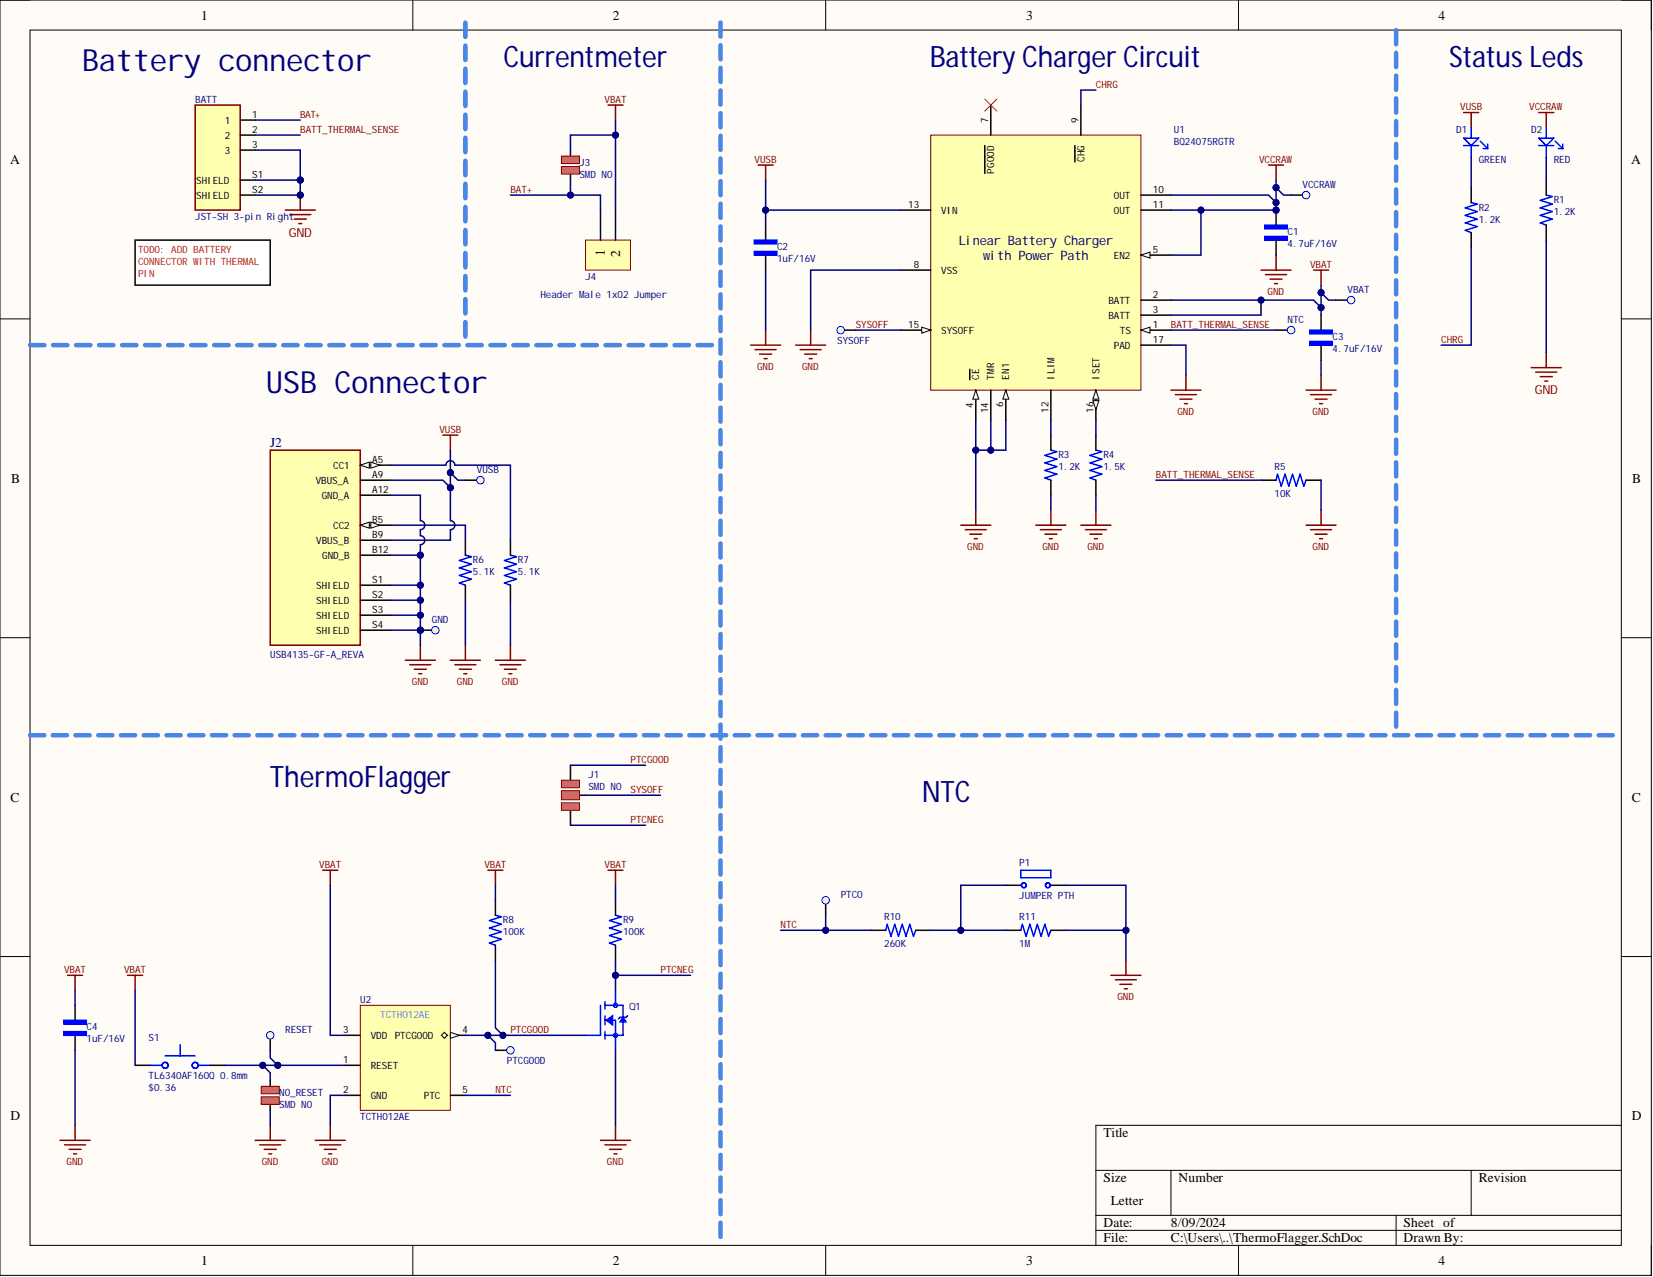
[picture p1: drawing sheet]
<svg xmlns="http://www.w3.org/2000/svg" width="279mm" height="216mm" viewBox="0 0 279 216" stroke-linecap="round" stroke-linejoin="round" font-family="sans-serif">
<defs><g id="words">
<g font-size="5.2" fill="#000080">
<text x="13.9" y="11.9">Battery connector</text>
<text x="45" y="66.5">USB Connector</text>
</g>
<g font-size="5" fill="#000080">
<text x="85.1" y="11.3">Currentmeter</text>
<text x="157.2" y="11.3">Battery Charger Circuit</text>
<text x="244.9" y="11.3">Status Leds</text>
<text x="45.6" y="133.1">ThermoFlagger</text>
<text x="155.8" y="135.6">NTC</text>
</g>
<g font-size="2.3">
<text x="34" y="3.3">1</text>
<text x="103.6" y="3.3">2</text>
<text x="173.5" y="3.3">3</text>
<text x="243.2" y="3.3">4</text>
<text x="1.7" y="27.7">A</text>
<text x="275.7" y="27.7">A</text>
<text x="102.3" y="43.2" transform="rotate(-90 102.3 43.2)">1</text>
<text x="104.8" y="43.4" transform="rotate(-90 104.8 43.4)">2</text>
<text x="1.9" y="81.6">B</text>
<text x="275.9" y="81.6">B</text>
<text x="1.8" y="135.6">C</text>
<text x="275.8" y="135.6">C</text>
<text x="1.8" y="189.4">D</text>
<text x="275.8" y="189.4">D</text>
<text x="186.5" y="192.3">Title</text>
<text x="186.5" y="199.9">Size</text>
<text x="187.8" y="203.7">Letter</text>
<text x="199.2" y="199.9">Number</text>
<text x="249.9" y="199.9">Revision</text>
<text x="186.5" y="207.5">Date:</text>
<text x="197.9" y="207.5">8/09/2024</text>
<text x="237.3" y="207.5">Sheet of</text>
<text x="34" y="213.9">1</text>
<text x="103.6" y="213.9">2</text>
<text x="173.5" y="213.9">3</text>
<text x="186.5" y="210">File:</text>
<text x="197.9" y="210">C:\Users\..\ThermoFlagger.SchDoc</text>
<text x="237.3" y="210">Drawn By:</text>
<text x="243.2" y="213.9">4</text>
</g>
<text font-size="2.3" fill="#000080" x="45.7" y="75.6">J2</text>
<g font-size="2.2" fill="#000080">
<text x="162.1" y="41.4">Linear Battery Charger</text>
<text x="166.2" y="43.9">with Power Path</text>
</g>
<g font-size="2.1" fill="#800000">
<text x="48.8" y="40">GND</text>
<text x="259.4" y="66.6">GND</text>
</g>
<g font-size="1.7" fill="#000080">
<text x="33" y="17.3">BATT</text>
<text x="198.4" y="22.4">U1</text>
<text x="246.1" y="22.4">D1</text>
<text x="258.8" y="22.4">D2</text>
<text x="97.9" y="28">J3</text>
<text x="198.4" y="24.4">BQ24075RGTR</text>
<text x="249.9" y="27.5">GREEN</text>
<text x="262.6" y="27.5">RED</text>
<text x="97.9" y="30">SMD NO</text>
<text x="220.2" y="31.8">VCCRAW</text>
<text x="249.9" y="35.6">R2</text>
<text x="262.6" y="34.3">R1</text>
<text x="33" y="37.1">JST-SH 3-pin Right</text>
<text x="217.6" y="39.7">C1</text>
<text x="217.6" y="41.7">4.7uF/16V</text>
<text x="249.9" y="37.6">1.2K</text>
<text x="262.6" y="36.4">1.2K</text>
<text x="99" y="47.3">J4</text>
<text x="131.4" y="42.2">C2</text>
<text x="131.4" y="44.2">1uF/16V</text>
<text x="91.3" y="50.3">Header Male 1x02 Jumper</text>
<text x="227.8" y="49.6">VBAT</text>
<text x="141.5" y="58.2">SYSOFF</text>
<text x="217.6" y="54.6">NTC</text>
<text x="225.2" y="57.4">C3</text>
<text x="225.2" y="59.5">4.7uF/16V</text>
<text x="178.9" y="77.5">R3</text>
<text x="186.5" y="77.5">R4</text>
<text x="80.6" y="80">VUSB</text>
<text x="178.9" y="79.5">1.2K</text>
<text x="186.5" y="79.5">1.5K</text>
<text x="215.4" y="79.5">R5</text>
<text x="215.4" y="84.1">10K</text>
<text x="79.9" y="95.2">R6</text>
<text x="87.5" y="95.2">R7</text>
<text x="79.9" y="97.2">5.1K</text>
<text x="87.5" y="97.2">5.1K</text>
<text x="73" y="105.4">GND</text>
<text x="45.7" y="111.2">USB4135-GF-A_REVA</text>
<text x="99.5" y="131.5">J1</text>
<text x="99.5" y="133.5">SMD NO</text>
<text x="172.3" y="146.5">P1</text>
<text x="142.1" y="151.8">PTCO</text>
<text x="149.5" y="155.6">R10</text>
<text x="172.3" y="155.6">R11</text>
<text x="172.3" y="152">JUMPER PTH</text>
<text x="85" y="156.1">R8</text>
<text x="85" y="158.1">100K</text>
<text x="105.3" y="156.1">R9</text>
<text x="105.3" y="158.1">100K</text>
<text x="149.5" y="160.2">260K</text>
<text x="172.3" y="160.2">1M</text>
<text x="60.9" y="169.5">U2</text>
<text x="106.3" y="170.8">Q1</text>
<text x="14.6" y="174.1">C4</text>
<text x="14.6" y="176.1">1uF/16V</text>
<text x="25.1" y="176">S1</text>
<text x="48.2" y="174.6">RESET</text>
<text x="85.7" y="179.9">PTCGOOD</text>
<text x="25.1" y="184.5">$0.36</text>
<text x="25.1" y="182.5">TL6340AF160Q 0.8mm</text>
<text x="47.2" y="185.3">NO_RESET</text>
<text x="47.2" y="187.3">SMD NO</text>
<text x="60.9" y="189.3">TCTH012AE</text>
</g>
<g font-size="1.7" fill="#800000">
<text x="102.2" y="17.3">VBAT</text>
<text x="185.2" y="14.8">CHRG</text>
<text x="50.7" y="19.9">BAT+</text>
<text x="50.7" y="22.4">BATT_THERMAL_SENSE</text>
<text x="246.8" y="18.6">VUSB</text>
<text x="258.5" y="18.6">VCCRAW</text>
<text x="127.5" y="27.5">VUSB</text>
<text x="212.8" y="27.5">VCCRAW</text>
<text x="86.3" y="32.6">BAT+</text>
<text x="221.4" y="45.2">VBAT</text>
<text x="214.2" y="49.8">GND</text>
<text x="144.6" y="55.4">SYSOFF</text>
<text x="197.9" y="55.4">BATT_THERMAL_SENSE</text>
<text x="243.6" y="57.9">CHRG</text>
<text x="128" y="62.5">GND</text>
<text x="135.6" y="62.5">GND</text>
<text x="199" y="70.1">GND</text>
<text x="221.9" y="70.1">GND</text>
<text x="74.3" y="73.1">VUSB</text>
<text x="195.4" y="80.8">BATT_THERMAL_SENSE</text>
<text x="163.5" y="92.9">GND</text>
<text x="176.2" y="92.9">GND</text>
<text x="183.8" y="92.9">GND</text>
<text x="221.9" y="92.9">GND</text>
<text x="69.6" y="115.8">GND</text>
<text x="77.2" y="115.8">GND</text>
<text x="84.8" y="115.8">GND</text>
<text x="106.6" y="129">PTCGOOD</text>
<text x="106.6" y="134">SYSOFF</text>
<text x="106.6" y="139.1">PTCNEG</text>
<text x="54" y="146.7">VBAT</text>
<text x="81.9" y="146.7">VBAT</text>
<text x="102.2" y="146.7">VBAT</text>
<text x="131.9" y="156.9">NTC</text>
<text x="10.8" y="164.5">VBAT</text>
<text x="21" y="164.5">VBAT</text>
<text x="111.6" y="164.5">PTCNEG</text>
<text x="188.9" y="169">GND</text>
<text x="86.3" y="174.6">PTCGOOD</text>
<text x="83.7" y="184.8">NTC</text>
<text x="11.2" y="196.9">GND</text>
<text x="44.2" y="196.9">GND</text>
<text x="54.4" y="196.9">GND</text>
<text x="102.6" y="196.9">GND</text>
</g>
<g font-size="1.7">
<text x="38" y="20.9">1</text>
<text x="38" y="23.4">2</text>
<text x="42.6" y="19.9">1</text>
<text x="42.6" y="22.4">2</text>
<text x="167" y="20.8" transform="rotate(-90 167 20.8)">7</text>
<text x="182.3" y="20.8" transform="rotate(-90 182.3 20.8)">9</text>
<text x="38" y="26">3</text>
<text x="42.6" y="25">3</text>
<text x="168.1" y="29.3" transform="rotate(-90 168.1 29.3)">PGOOD</text>
<text x="183.3" y="27.4" transform="rotate(-90 183.3 27.4)">CHG</text>
<text x="33.2" y="31">SHIELD</text>
<text x="33.2" y="33.6">SHIELD</text>
<text x="42.6" y="30">S1</text>
<text x="42.6" y="32.6">S2</text>
<text x="153.5" y="35.1">13</text>
<text x="188.3" y="33.6">OUT</text>
<text x="194.9" y="32.6">10</text>
<text x="194.9" y="35.1">11</text>
<text x="159.1" y="36.1">VIN</text>
<text x="188.3" y="36.1">OUT</text>
<text x="154.4" y="45.2">8</text>
<text x="159.1" y="46.3">VSS</text>
<text x="188.3" y="43.7">EN2</text>
<text x="194.9" y="42.7">5</text>
<text x="187.3" y="51.3">BATT</text>
<text x="187.3" y="53.9">BATT</text>
<text x="194.9" y="50.3">2</text>
<text x="194.9" y="52.9">3</text>
<text x="153.5" y="55.4">15</text>
<text x="159.1" y="56.4">SYSOFF</text>
<text x="188.3" y="58.9">PAD</text>
<text x="189.3" y="56.4">TS</text>
<text x="194.9" y="55.4">1</text>
<text x="194.9" y="57.9">17</text>
<text x="165.5" y="64.2" transform="rotate(-90 165.5 64.2)">CE</text>
<text x="168.1" y="64.2" transform="rotate(-90 168.1 64.2)">TMR</text>
<text x="170.6" y="64.2" transform="rotate(-90 170.6 64.2)">EN1</text>
<text x="178.2" y="64.2" transform="rotate(-90 178.2 64.2)">ILIM</text>
<text x="185.8" y="64.2" transform="rotate(-90 185.8 64.2)">ISET</text>
<text x="164.5" y="68.9" transform="rotate(-90 164.5 68.9)">4</text>
<text x="167" y="69.9" transform="rotate(-90 167 69.9)">14</text>
<text x="169.6" y="68.8" transform="rotate(-90 169.6 68.8)">6</text>
<text x="177.2" y="69.8" transform="rotate(-90 177.2 69.8)">12</text>
<text x="184.8" y="69.9" transform="rotate(-90 184.8 69.9)">16</text>
<text x="53.4" y="81.8">VBUS_A</text>
<text x="56.3" y="79.2">CC1</text>
<text x="62.9" y="78.2">A5</text>
<text x="62.9" y="80.8">A9</text>
<text x="62.9" y="83.3">A12</text>
<text x="54.4" y="84.3">GND_A</text>
<text x="56.3" y="89.4">CC2</text>
<text x="62.9" y="88.4">B5</text>
<text x="53.5" y="91.9">VBUS_B</text>
<text x="54.5" y="94.5">GND_B</text>
<text x="62.9" y="90.9">B9</text>
<text x="62.9" y="93.4">B12</text>
<text x="53.5" y="99.5">SHIELD</text>
<text x="62.9" y="98.5">S1</text>
<text x="62.9" y="101.1">S2</text>
<text x="53.5" y="102.1">SHIELD</text>
<text x="53.5" y="104.6">SHIELD</text>
<text x="53.5" y="107.1">SHIELD</text>
<text x="62.9" y="103.6">S3</text>
<text x="62.9" y="106.1">S4</text>
<text x="58" y="174.6">3</text>
<text x="58" y="179.7">1</text>
<text x="62.7" y="175.6">VDD PTCGOOD</text>
<text x="78.2" y="174.6">4</text>
<text x="58" y="184.8">2</text>
<text x="62.7" y="185.8">GND</text>
<text x="62.7" y="180.7">RESET</text>
<text x="71.6" y="185.8">PTC</text>
<text x="78.2" y="184.8">5</text>
</g>
<g font-size="1.7" fill="#f00">
<text x="23.3" y="42.7">TODO: ADD BATTERY</text>
<text x="23.3" y="44.7">CONNECTOR WITH THERMAL</text>
<text x="23.3" y="46.8">PIN</text>
</g>
<text font-size="1.7" fill="#4a86e8" x="64.3" y="172.1">TCTH012AE</text>
</g></defs>
<path d="M0 0h279.1v215.6h-279.1z" fill-rule="evenodd" fill="#fffcf8"/>
<path d="M0 0h279.1v215.6h-279.1z" fill="none" stroke="#000" stroke-width=".17"/>
<path d="M5.1 5.1h268.9v205.5h-268.9z" fill-rule="evenodd" fill="#fffcf8"/>
<g fill="none" stroke="#000" stroke-width=".17">
<path d="M0 0h5.1M5.1 5.1h268.9v205.5h-268.9zM69.8 0v5.1M139.6 0v5.1M209.3 0v5.1M274 0h5.1v5.1M0 53.9h5.1M274 53.9h5.1M0 107.8h5.1M274 107.8h5.1M0 161.7h5.1M274 161.7h5.1"/>
<path d="M185.2 197.9h88.8M197.9 197.9v7.6M248.7 197.9v7.6M274 190.3h-88.8v20.3M69.8 210.6v5M139.6 210.6v5M185.2 205.5h88.8M185.2 208h88.8M209.3 210.6v5M236 205.5v5.1M279.1 210.6v5"/>
</g>
<path d="M128.1 27.9h2.6M129.4 27.9v2.5M126.9 58.4h5M127.6 59.1h3.6M128.4 59.9h2M129.4 55.8v2.6M129.2 60.6h.5" fill="none" stroke="#800000" stroke-width=".25"/>
<path d="M157.3 22.8h35.5v43.2h-35.5z" fill-rule="evenodd" fill="#ffffb0"/>
<path d="M157.3 22.8h35.5v43.2h-35.5z" fill="none" stroke="#800000" stroke-width=".17"/>
<path d="M192.8 55.8h5.1" fill="none" stroke="#000" stroke-width=".25"/>
<path d="M192.8 55.8l1.6-.5v1z" fill="#f8fcff"/>
<path d="M192.8 55.8l1.6-.5v1z" fill="none" stroke="#000" stroke-width=".17"/>
<path d="M192.8 50.7h5.1M192.8 53.3h5.1M164.9 66v5" fill="none" stroke="#000" stroke-width=".25"/>
<path d="M164.9 66l.5 1.5h-1z" fill="#f8fcff"/>
<path d="M164.9 66l.5 1.5h-1z" fill="none" stroke="#000" stroke-width=".17"/>
<path d="M192.8 43.1h5.1M163.9 62.4v1.8" fill="none" stroke="#000" stroke-width=".25"/>
<path d="M192.8 43.1l1.6-.5v1z" fill="#f8fcff"/>
<path d="M192.8 43.1l1.6-.5v1z" fill="none" stroke="#000" stroke-width=".17"/>
<path d="M170 66v5" fill="none" stroke="#000" stroke-width=".25"/>
<path d="M170 66l.5 1.5h-1z" fill="#f8fcff"/>
<path d="M170 66l.5 1.5h-1z" fill="none" stroke="#000" stroke-width=".17"/>
<path d="M167.5 17.8v5M182.7 17.8v5M152.2 35.5h5.1M166.5 24.6v4.7M181.7 24.6v2.8M192.8 33h5.1M192.8 35.5h5.1M152.2 45.7h5.1M152.2 55.8h5.1M167.5 66v5M177.6 66v5" fill="none" stroke="#000" stroke-width=".25"/>
<path d="M155.8 55.3l1.5 .5-1.5 .5z" fill="#f8fcff"/>
<path d="M155.8 55.3l1.5 .5-1.5 .5z" fill="none" stroke="#000" stroke-width=".17"/>
<path d="M185.2 66v5" fill="none" stroke="#000" stroke-width=".25"/>
<path d="M185.2 66l.5 1.5h-1z" fill="#f8fcff"/>
<path d="M185.2 66l.5 1.5h-1z" fill="none" stroke="#000" stroke-width=".17"/>
<path d="M184.7 67.7h1l-.5 1.6z" fill="#f8fcff"/>
<path d="M184.7 67.7h1l-.5 1.6z" fill="none" stroke="#000" stroke-width=".17"/>
<path d="M218.2 33h2.6M192.8 58.4h5.1M177.6 73.6v2.5M185.2 73.6v2.5M177.6 81.2v2.5M185.2 81.2v2.5" fill="none" stroke="#000" stroke-width=".25"/>
<g fill="none" stroke="#800000" stroke-width=".25">
<path d="M214.4 27.9h2.6M215.7 27.9v2.5M134.5 58.4h5.1M135.2 59.1h3.6M136 59.9h2M137 55.8v2.6M213.1 45.7h5.1M213.9 46.4h3.6M214.7 47.2h2M215.4 48h.5M215.7 43.1v2.6M222 45.7h2.6"/>
<path d="M223.3 45.7v2.5M136.8 60.6h.5M197.9 66h5.1M198.7 66.7h3.5M199.4 67.5h2.1M200.2 68.2h.5M200.5 63.4v2.6M220.8 66h5M221.5 66.7h3.6M222.3 67.5h2M223 68.2h.5M223.3 63.4v2.6"/>
<path d="M162.4 88.8h5.1M163.2 89.6h3.5M163.9 90.3h2M164.7 91.1h.5M164.9 86.3v2.5M175.1 88.8h5.1M175.8 89.6h3.6M176.6 90.3h2M177.4 91.1h.5M177.6 86.3v2.5M182.7 88.8h5.1M183.5 89.6h3.5"/>
<path d="M184.2 90.3h2M185 91.1h.5M185.2 86.3v2.5"/>
</g>
<path d="M166.5 16.7l2 2.1M168.5 16.7l-2 2.1" fill="none" stroke="#f00" stroke-width=".17"/>
<path d="M177.6 76.1l1 .3-2 .6 2 .6-2 .7 2 .6-2 .6 2 .7-2 .6 1 .4M185.2 76.1l1 .3-2 .6 2 .6-2 .7 2 .6-2 .6 2 .7-2 .6 1 .4" fill="none" stroke="#00f" stroke-width=".25"/>
<circle cx="220.8" cy="33" r=".64" fill="#fff2cc"/>
<circle cx="220.8" cy="33" r=".64" fill="none" stroke="#00f" stroke-width=".17"/>
<path d="M225.8 50.7h2.6" fill="none" stroke="#000" stroke-width=".25"/>
<circle cx="228.4" cy="50.7" r=".64" fill="#fff2cc"/>
<circle cx="228.4" cy="50.7" r=".64" fill="none" stroke="#00f" stroke-width=".17"/>
<path d="M215.7 55.8h2.5" fill="none" stroke="#000" stroke-width=".25"/>
<circle cx="218.2" cy="55.8" r=".64" fill="#fff2cc"/>
<circle cx="218.2" cy="55.8" r=".64" fill="none" stroke="#00f" stroke-width=".17"/>
<path d="M127.5 40.6h3.8v.6h-3.8z" fill-rule="evenodd" fill="#00f"/>
<path d="M127.5 40.6h3.8v.6h-3.8z" fill="none" stroke="#00f" stroke-width=".25"/>
<path d="M127.5 42.5h3.8v.6h-3.8z" fill-rule="evenodd" fill="#00f"/>
<path d="M127.5 42.5h3.8v.6h-3.8z" fill="none" stroke="#00f" stroke-width=".25"/>
<path d="M129.4 38.1v2.5M129.4 43.1v2.6" fill="none" stroke="#000" stroke-width=".25"/>
<circle cx="215.7" cy="35.5" r=".51" fill="#000080"/>
<circle cx="215.7" cy="35.5" r=".51" fill="none" stroke="#000080" stroke-width=".17"/>
<path d="M213.8 38.1h3.8v.6h-3.8z" fill-rule="evenodd" fill="#00f"/>
<path d="M213.8 38.1h3.8v.6h-3.8z" fill="none" stroke="#00f" stroke-width=".25"/>
<path d="M213.8 40h3.8v.6h-3.8z" fill-rule="evenodd" fill="#00f"/>
<path d="M213.8 40h3.8v.6h-3.8z" fill="none" stroke="#00f" stroke-width=".25"/>
<path d="M215.7 35.5v2.6" fill="none" stroke="#000" stroke-width=".25"/>
<circle cx="215.7" cy="35.5" r=".51" fill="#000080"/>
<circle cx="215.7" cy="35.5" r=".51" fill="none" stroke="#000080" stroke-width=".17"/>
<path d="M215.7 40.6v2.5" fill="none" stroke="#000" stroke-width=".25"/>
<path d="M221.4 55.8h3.8v.6h-3.8z" fill-rule="evenodd" fill="#00f"/>
<path d="M221.4 55.8h3.8v.6h-3.8z" fill="none" stroke="#00f" stroke-width=".25"/>
<path d="M221.4 57.7h3.8v.7h-3.8z" fill-rule="evenodd" fill="#00f"/>
<path d="M221.4 57.7h3.8v.7h-3.8zM215.7 81.2l.2-1 .7 2 .6-2 .6 2 .7-2 .6 2 .6-2 .7 2 .4-1" fill="none" stroke="#00f" stroke-width=".25"/>
<path d="M223.3 53.3v2.5M223.3 58.4v2.5M213.1 81.2h2.6M220.8 81.2h2.5" fill="none" stroke="#000" stroke-width=".25"/>
<path d="M220.8 88.8h5M221.5 89.6h3.6M222.3 90.3h2M223 91.1h.5M223.3 86.3v2.5" fill="none" stroke="#800000" stroke-width=".25"/>
<path d="M22.8 40.6h22.9v7.6h-22.9z" fill-rule="evenodd" fill="#fff"/>
<path d="M22.8 40.6h22.9v7.6h-22.9z" fill="none" stroke="#000" stroke-width=".25"/>
<path d="M48.2 35.5h5.1M49 36.3h3.5M49.7 37h2.1M50.5 37.8h.5M50.7 33v2.5" fill="none" stroke="#800000" stroke-width=".25"/>
<circle cx="50.7" cy="33" r=".51" fill="#000080"/>
<circle cx="50.7" cy="33" r=".51" fill="none" stroke="#000080" stroke-width=".17"/>
<path d="M33 17.8h7.6v17.7h-7.6z" fill-rule="evenodd" fill="#ffffb0"/>
<path d="M33 17.8h7.6v17.7h-7.6z" fill="none" stroke="#800000" stroke-width=".25"/>
<path d="M40.6 20.3h2.5M40.6 22.8h2.5M40.6 25.4h2.5M40.6 30.4h2.5M40.6 33h2.5" fill="none" stroke="#000" stroke-width=".25"/>
<path d="M45.7 76.1h15.2v33h-15.2z" fill-rule="evenodd" fill="#ffffb0"/>
<path d="M45.7 76.1h15.2v33h-15.2z" fill="none" stroke="#800000" stroke-width=".25"/>
<path d="M60.9 78.6h5.1" fill="none" stroke="#000" stroke-width=".25"/>
<path d="M60.9 78.6l1.5-.5v1.1z" fill="#f8fcff"/>
<path d="M60.9 78.6l1.5-.5v1.1z" fill="none" stroke="#000" stroke-width=".17"/>
<path d="M62.7 78.1l1.5 .5-1.5 .6z" fill="#f8fcff"/>
<path d="M62.7 78.1l1.5 .5-1.5 .6z" fill="none" stroke="#000" stroke-width=".17"/>
<path d="M60.9 81.2h5.1M60.9 83.7h5.1M60.9 88.8h5.1" fill="none" stroke="#000" stroke-width=".25"/>
<path d="M60.9 88.8l1.5-.5v1z" fill="#f8fcff"/>
<path d="M60.9 88.8l1.5-.5v1z" fill="none" stroke="#000" stroke-width=".17"/>
<path d="M62.7 88.3l1.5 .5-1.5 .5z" fill="#f8fcff"/>
<path d="M62.7 88.3l1.5 .5-1.5 .5z" fill="none" stroke="#000" stroke-width=".17"/>
<path d="M60.9 91.3h5.1M60.9 93.9h5.1M60.9 98.9h5.1M78.7 91.3v2.6M78.7 98.9v2.6M78.7 81.2h2.5M86.3 91.3v2.6M86.3 98.9v2.6M60.9 101.5h5.1M60.9 104h5.1M60.9 106.5h5.1" fill="none" stroke="#000" stroke-width=".25"/>
<path d="M78.7 93.9l1 .2-2.1 .7 2.1 .6-2.1 .6 2.1 .7-2.1 .6 2.1 .6-2.1 .7 1.1 .3M86.3 93.9l1 .2-2 .7 2 .6-2 .6 2 .7-2 .6 2 .6-2 .7 1 .3" fill="none" stroke="#00f" stroke-width=".25"/>
<g fill="none" stroke="#800000" stroke-width=".25">
<path d="M74.9 73.6h2.5M76.1 73.6v2.5M68.5 111.6h5.1M69.3 112.4h3.5M70 113.1h2.1M70.8 113.9h.5M71 109.1v2.5M76.1 111.6h5.1M76.9 112.4h3.5M77.6 113.1h2.1M78.4 113.9h.5M78.7 109.1v2.5"/>
<path d="M83.7 111.6h5.1M84.5 112.4h3.5M85.3 113.1h2M86 113.9h.5M86.3 109.1v2.5"/>
</g>
<circle cx="81.2" cy="81.2" r=".64" fill="#fff2cc"/>
<circle cx="81.2" cy="81.2" r=".64" fill="none" stroke="#00f" stroke-width=".17"/>
<circle cx="71" cy="106.5" r=".51" fill="#000080"/>
<circle cx="71" cy="106.5" r=".51" fill="none" stroke="#000080" stroke-width=".17"/>
<path d="M71 106.5h2.6" fill="none" stroke="#000" stroke-width=".25"/>
<circle cx="71" cy="106.5" r=".51" fill="#000080"/>
<circle cx="71" cy="106.5" r=".51" fill="none" stroke="#000080" stroke-width=".17"/>
<circle cx="73.6" cy="106.5" r=".64" fill="#fff2cc"/>
<circle cx="73.6" cy="106.5" r=".64" fill="none" stroke="#00f" stroke-width=".17"/>
<g fill="none" stroke="#00f" stroke-width=".25">
<path d="M247.4 23.3h2.5l-1.2 1.3zM247.4 24.6h2.5M248.7 34.3l1 .2-2 .6 2 .7-2 .6 2 .6-2 .7 2 .6-2 .6 1 .4M248.7 21.6v1.7M248.7 24.6v2M250.2 23.9l1.3 1.2M250.7 25.1h.8M251.5 24.4v.7M260.1 23.3h2.5l-1.2 1.3zM260.1 24.6h2.5M261.4 21.6v1.7M261.4 24.6v2"/>
<path d="M261.4 33l1 .2-2.1 .7 2.1 .6-2.1 .6 2.1 .7-2.1 .6 2.1 .6-2.1 .7 1.1 .4M262.9 23.9l1.2 1.2M263.4 25.1h.7M264.1 24.4v.7"/>
</g>
<path d="M248.7 31.7v2.6M248.7 39.3v2.6M261.4 30.4v2.6M261.4 38.1v2.5" fill="none" stroke="#000" stroke-width=".25"/>
<path d="M247.4 19h2.5M248.7 19v2.6M260.1 19h2.5M261.4 19v2.6M261.4 59.6v2.6M258.8 62.2h5.1M259.6 62.9h3.5M260.3 63.7h2.1M261.1 64.4h.5" fill="none" stroke="#800000" stroke-width=".25"/>
<path d="M60.9 170h15.2v17.7h-15.2z" fill-rule="evenodd" fill="#ffffb0"/>
<path d="M60.9 170h15.2v17.7h-15.2z" fill="none" stroke="#980000" stroke-width=".17"/>
<path d="M58.4 175h2.5M76.1 175h2.6" fill="none" stroke="#000" stroke-width=".25"/>
<path d="M76.1 174.5l1.5 .5-1.5 .5z" fill="#f8fcff"/>
<path d="M74.6 175l.5-.5 .5 .5-.5 .5zM76.1 174.5l1.5 .5-1.5 .5z" fill="none" stroke="#000" stroke-width=".17"/>
<path d="M22.8 180.1h2.6M35.5 180.1h2.6M58.4 185.2h2.5M58.4 180.1h2.5M76.1 185.2h2.6" fill="none" stroke="#000" stroke-width=".25"/>
<path d="M54.6 147.1h2.5M55.8 147.1v2.6M21.6 164.9h2.5M22.8 164.9v2.5M53.3 192.8h5.1M54 193.6h3.6M54.8 194.3h2M55.6 195.1h.5M55.8 190.3v2.5" fill="none" stroke="#800000" stroke-width=".25"/>
<g fill="none" stroke="#00f" stroke-width=".25">
<path d="M27.9 178.5h5.1M30.4 176.6v1.9M25.4 180.1h2M33.5 180.1h2"/>
<circle cx="27.9" cy="180.1" r=".51"/>
<circle cx="33" cy="180.1" r=".51"/>
</g>
<path d="M10.8 172.5h3.8v.6h-3.8z" fill-rule="evenodd" fill="#00f"/>
<path d="M10.8 172.5h3.8v.6h-3.8z" fill="none" stroke="#00f" stroke-width=".25"/>
<path d="M10.8 174.4h3.8v.6h-3.8z" fill-rule="evenodd" fill="#00f"/>
<path d="M10.8 174.4h3.8v.6h-3.8zM101.5 170v5h-2.5M102.3 169.3v1.3M102.3 171.7v1.6M102.3 174.4v1.3M102.3 172.5h1.7v5.1M102.3 170h3v5h-3M104 167.4v2.6M106.1 171.7l-.3 .3h-1l-.3 .2" fill="none" stroke="#00f" stroke-width=".25"/>
<path d="M12.7 170v2.5M12.7 175v2.6" fill="none" stroke="#000" stroke-width=".25"/>
<path d="M11.4 164.9h2.6M12.7 164.9v2.5M10.1 192.8h5.1M10.9 193.6h3.6M11.7 194.3h2M12.4 195.1h.5M12.7 190.3v2.5" fill="none" stroke="#800000" stroke-width=".25"/>
<path d="M105.3 172l.5 .8h-1z" fill="#00f"/>
<path d="M105.3 172l.5 .8h-1z" fill="none" stroke="#00f" stroke-width=".25"/>
<path d="M102.5 172.5l1-.8v1.6z" fill="#00f"/>
<path d="M104 154.7l1.1 .3-2.1 .6 2.1 .7-2.1 .6 2.1 .6-2.1 .7 2.1 .6-2.1 .6 1 .4M102.5 172.5l1-.8v1.6z" fill="none" stroke="#00f" stroke-width=".25"/>
<g fill="none" stroke="#00f" stroke-width=".17">
<circle cx="104" cy="170" r=".36"/>
<circle cx="104" cy="175" r=".35"/>
</g>
<path d="M142.1 55.8h2.5M104 152.2v2.5M104 159.8v2.6" fill="none" stroke="#000" stroke-width=".25"/>
<path d="M102.8 147.1h2.5M104 147.1v2.6M101.5 192.8h5.1M102.3 193.6h3.5M103 194.3h2.1M103.8 195.1h.5M104 190.3v2.5" fill="none" stroke="#800000" stroke-width=".25"/>
<circle cx="142.1" cy="55.8" r=".64" fill="#fff2cc"/>
<circle cx="142.1" cy="55.8" r=".64" fill="none" stroke="#00f" stroke-width=".17"/>
<path d="M83.7 177.6h2.6" fill="none" stroke="#000" stroke-width=".25"/>
<circle cx="86.3" cy="177.6" r=".64" fill="#fff2cc"/>
<circle cx="86.3" cy="177.6" r=".64" fill="none" stroke="#00f" stroke-width=".17"/>
<g fill="none" stroke="#00f" stroke-width=".25">
<path d="M149.7 157.3l.3-1 .6 2 .6-2 .7 2 .6-2 .6 2 .7-2 .6 2 .4-1M172.5 157.3l.3-1 .6 2 .7-2 .6 2 .6-2 .7 2 .6-2 .6 2 .4-1M172.5 147.1h5.1v1.3h-5.1z"/>
<circle cx="173.1" cy="149.7" r=".41"/>
<circle cx="177.1" cy="149.7" r=".41"/>
</g>
<path d="M147.2 157.3h2.5M154.8 157.3h2.5M170 157.3h2.5M170 149.7h2.5M177.6 157.3h2.6M177.6 149.7h2.6M45.7 182.6v1.3M45.7 186.5v1.2" fill="none" stroke="#000" stroke-width=".25"/>
<path d="M187.8 164.9h5M188.5 165.7h3.6M189.3 166.4h2M190.1 167.2h.5M190.3 162.4v2.5" fill="none" stroke="#800000" stroke-width=".25"/>
<path d="M44.2 185.4h3v1.3h-3z" fill-rule="evenodd" fill="#e06666"/>
<path d="M44.2 185.4h3v1.3h-3z" fill="none" stroke="#800000" stroke-width=".17"/>
<path d="M44.2 183.7h3v1.2h-3z" fill-rule="evenodd" fill="#e06666"/>
<path d="M44.2 183.7h3v1.2h-3z" fill="none" stroke="#800000" stroke-width=".17"/>
<path d="M43.1 192.8h5.1M43.9 193.6h3.6M44.7 194.3h2M45.4 195.1h.5M45.7 190.3v2.5" fill="none" stroke="#800000" stroke-width=".25"/>
<path d="M139.6 152.2v2.5" fill="none" stroke="#000" stroke-width=".25"/>
<circle cx="139.6" cy="152.2" r=".64" fill="#fff2cc"/>
<circle cx="139.6" cy="152.2" r=".64" fill="none" stroke="#00f" stroke-width=".17"/>
<path d="M45.7 175v2.6" fill="none" stroke="#000" stroke-width=".25"/>
<circle cx="45.7" cy="175" r=".64" fill="#fff2cc"/>
<circle cx="45.7" cy="175" r=".64" fill="none" stroke="#00f" stroke-width=".17"/>
<path d="M83.7 154.7l1.1 .3-2.1 .6 2.1 .7-2.1 .6 2.1 .6-2.1 .7 2.1 .6-2.1 .6 1 .4" fill="none" stroke="#00f" stroke-width=".25"/>
<path d="M83.7 152.2v2.5M83.7 159.8v2.6" fill="none" stroke="#000" stroke-width=".25"/>
<path d="M82.5 147.1h2.5M83.7 147.1v2.6" fill="none" stroke="#800000" stroke-width=".25"/>
<path d="M99 40.6h7.6v5.1h-7.6z" fill-rule="evenodd" fill="#ffffb0"/>
<path d="M99 40.6h7.6v5.1h-7.6z" fill="none" stroke="#800000" stroke-width=".17"/>
<path d="M96.4 25.4v1.2M96.4 29.2v1.2M101.5 35.5v5.1M104 35.5v5.1" fill="none" stroke="#000" stroke-width=".25"/>
<path d="M102.8 17.8h2.5M104 17.8v2.5" fill="none" stroke="#800000" stroke-width=".25"/>
<path d="M94.9 26.4h3v1.3h-3z" fill-rule="evenodd" fill="#e06666"/>
<path d="M94.9 26.4h3v1.3h-3z" fill="none" stroke="#800000" stroke-width=".17"/>
<path d="M94.9 28.2h3v1.2h-3z" fill-rule="evenodd" fill="#e06666"/>
<path d="M94.9 28.2h3v1.2h-3z" fill="none" stroke="#800000" stroke-width=".17"/>
<g fill="none" stroke="#4a86e8" stroke-width=".76">
<path d="M78.7 3.8v2.4M78.7 7.7v2.4M78.7 11.6v2.4M78.7 15.5v2.4M78.7 19.4v2.4M121.8 3.8v2.4M121.8 7.6v2.4M121.8 11.5v2.4M121.8 15.3v2.4M121.8 19.1v2.4M236 5.1v2.4M236 8.9v2.4"/>
<path d="M236 12.8v2.4M236 16.6v2.4M78.7 23.3v2.4M78.7 27.2v2.4M78.7 31.1v2.4M78.7 35v2.4M78.7 38.9v2.4M121.8 23v2.3M121.8 26.8v2.4M121.8 30.6v2.4M121.8 34.4v2.4M121.8 38.3v2.4"/>
<path d="M236 20.5v2.4M236 24.3v2.4M236 28.2v2.4M236 32v2.4M236 35.8v2.5M236 39.7v2.4M5.1 58.4h2.4M9 58.4h2.4M12.9 58.4h2.4M16.7 58.4h2.5M20.6 58.4h2.5M24.5 58.4h2.5"/>
<path d="M28.4 58.4h2.5M32.3 58.4h2.4M36.2 58.4h2.4M40.1 58.4h2.4M44 58.4h2.4M47.9 58.4h2.4M51.8 58.4h2.4M55.7 58.4h2.4M59.5 58.4h2.5M63.4 58.4h2.5M67.3 58.4h2.5M71.2 58.4h2.4"/>
<path d="M75.1 58.4h2.4M78.7 42.8v2.4M78.7 46.7v2.4M78.7 50.6v2.4M78.7 54.5v2.4M79 58.4h2.4M82.9 58.4h2.4M86.8 58.4h2.4M90.7 58.4h2.4M94.6 58.4h2.4M98.5 58.4h2.4M102.3 58.4h2.5"/>
<path d="M106.2 58.4h2.5M110.1 58.4h2.5M114 58.4h2.4M117.9 58.4h2.4M121.8 42.1v2.4M121.8 45.9v2.4M121.8 49.8v2.4M121.8 53.6v2.4M121.8 57.4v2.4M236 43.5v2.5M236 47.4v2.4M236 51.2v2.4"/>
<path d="M236 55.1v2.4M236 58.9v2.4M121.8 61.2v2.4M121.8 65.1v2.4M121.8 68.9v2.4M121.8 72.7v2.4M121.8 76.6v2.4M236 62.8v2.4M236 66.6v2.4M236 70.5v2.4M236 74.3v2.4M236 78.2v2.4"/>
<path d="M121.8 80.4v2.4M121.8 84.2v2.4M121.8 88v2.4M121.8 91.9v2.4M121.8 95.7v2.4M121.8 99.5v2.4M236 82v2.4M236 85.9v2.4M236 89.7v2.4M236 93.5v2.4M236 97.4v2.4M121.8 103.4v2.3"/>
<path d="M121.8 107.2v2.4M121.8 111v2.4M121.8 114.8v2.4M121.8 118.7v2.4M236 101.2v2.4M236 105.1v2.4M236 108.9v2.4M236 112.8v2.4M236 116.6v2.4M5.1 124.3h2.4M8.9 124.3h2.4M12.8 124.3h2.4"/>
<path d="M16.6 124.3h2.4M20.4 124.3h2.4M24.3 124.3h2.4M28.1 124.3h2.4M32 124.3h2.4M35.8 124.3h2.4M39.7 124.3h2.4M43.5 124.3h2.4M47.3 124.3h2.4M51.2 124.3h2.4M55 124.3h2.4M58.9 124.3h2.4"/>
<path d="M62.7 124.3h2.4M66.6 124.3h2.4M70.4 124.3h2.4M74.2 124.3h2.4M78.1 124.3h2.4M81.9 124.3h2.4M85.8 124.3h2.4M89.6 124.3h2.4M93.5 124.3h2.4M97.3 124.3h2.4M101.1 124.3h2.4M105 124.3h2.4"/>
<path d="M108.8 124.3h2.4M112.7 124.3h2.4M116.5 124.3h2.4M120.3 124.3h2.4M121.8 122.5v2.4M121.8 126.3v2.4M121.8 130.2v2.3M121.8 134v2.4M121.8 137.8v2.4M124.2 124.3h2.4M128 124.3h2.4M131.9 124.3h2.4"/>
<path d="M135.7 124.3h2.4M139.6 124.3h2.4M143.4 124.3h2.4M147.2 124.3h2.4M151.1 124.3h2.4M154.9 124.3h2.4M158.8 124.3h2.4M162.6 124.3h2.4M166.5 124.3h2.4M170.3 124.3h2.4M174.1 124.3h2.4M178 124.3h2.4"/>
<path d="M181.8 124.3h2.4M185.7 124.3h2.4M189.5 124.3h2.4M193.4 124.3h2.4M197.2 124.3h2.4M201 124.3h2.4M204.9 124.3h2.4M208.7 124.3h2.4M212.6 124.3h2.4M216.4 124.3h2.4M220.2 124.3h2.5M224.1 124.3h2.4"/>
<path d="M227.9 124.3h2.4M231.8 124.3h2.4M235.6 124.3h2.4M236 120.5v2.4M239.5 124.3h2.4M243.3 124.3h2.4M247.1 124.3h2.5M251 124.3h2.4M254.8 124.3h2.4M258.7 124.3h2.4M262.5 124.3h2.4M266.4 124.3h2.4"/>
<path d="M270.2 124.3h2.4M121.8 141.6v2.4M121.8 145.5v2.4M121.8 149.3v2.4M121.8 153.1v2.4M121.8 157v2.3M121.8 160.8v2.4M121.8 164.6v2.4M121.8 168.4v2.4M121.8 172.3v2.4M121.8 176.1v2.4M121.8 179.9v2.4"/>
<path d="M121.8 183.8v2.3M121.8 187.6v2.4M121.8 191.4v2.4M121.8 195.2v2.4M121.8 199.1v2.4M121.8 202.9v2.4M121.8 206.7v2.4"/>
</g>
<path d="M96.4 137v2.5M97.7 134.5h1.3" fill="none" stroke="#000" stroke-width=".25"/>
<path d="M94.9 135.7h3v1.3h-3z" fill-rule="evenodd" fill="#e06666"/>
<path d="M94.9 135.7h3v1.3h-3z" fill="none" stroke="#800000" stroke-width=".17"/>
<path d="M94.9 133.7h3v1.5h-3z" fill-rule="evenodd" fill="#e06666"/>
<path d="M94.9 133.7h3v1.5h-3z" fill="none" stroke="#800000" stroke-width=".17"/>
<path d="M96.4 129.4v2.5" fill="none" stroke="#000" stroke-width=".25"/>
<path d="M94.9 131.9h3v1.3h-3z" fill-rule="evenodd" fill="#e06666"/>
<path d="M94.9 131.9h3v1.3h-3z" fill="none" stroke="#800000" stroke-width=".17"/>
<path d="M129.4 45.7v10.1M167.5 71v5.1" fill="none" stroke="#000080" stroke-width=".25"/>
<circle cx="167.5" cy="76.1" r=".51" fill="#000080"/>
<circle cx="167.5" cy="76.1" r=".51" fill="none" stroke="#000080" stroke-width=".17"/>
<path d="M164.9 71v5.1" fill="none" stroke="#000080" stroke-width=".25"/>
<circle cx="164.9" cy="76.1" r=".51" fill="#000080"/>
<circle cx="164.9" cy="76.1" r=".51" fill="none" stroke="#000080" stroke-width=".17"/>
<path d="M185.2 15.2h-2.5v2.6M197.9 33h16.5l1.3 1.3M197.9 58.4h2.6v5" fill="none" stroke="#000080" stroke-width=".25"/>
<circle cx="215.7" cy="34.3" r=".51" fill="#000080"/>
<circle cx="215.7" cy="34.3" r=".51" fill="none" stroke="#000080" stroke-width=".17"/>
<path d="M223.3 48.2v3.8l-1.3-1.3h-8.9v2.6h-15.2" fill="none" stroke="#000080" stroke-width=".25"/>
<circle cx="213.1" cy="50.7" r=".51" fill="#000080"/>
<circle cx="213.1" cy="50.7" r=".51" fill="none" stroke="#000080" stroke-width=".17"/>
<circle cx="223.3" cy="52" r=".51" fill="#000080"/>
<circle cx="223.3" cy="52" r=".51" fill="none" stroke="#000080" stroke-width=".17"/>
<circle cx="223.3" cy="49.5" r=".51" fill="#000080"/>
<circle cx="223.3" cy="49.5" r=".51" fill="none" stroke="#000080" stroke-width=".17"/>
<path d="M197.9 50.7h15.2" fill="none" stroke="#000080" stroke-width=".25"/>
<circle cx="213.1" cy="50.7" r=".51" fill="#000080"/>
<circle cx="213.1" cy="50.7" r=".51" fill="none" stroke="#000080" stroke-width=".17"/>
<path d="M203 35.5v7.6h-5.1" fill="none" stroke="#000080" stroke-width=".25"/>
<circle cx="203" cy="35.5" r=".51" fill="#000080"/>
<circle cx="203" cy="35.5" r=".51" fill="none" stroke="#000080" stroke-width=".17"/>
<path d="M223.3 52v1.3M223.3 60.9v2.5" fill="none" stroke="#000080" stroke-width=".25"/>
<circle cx="223.3" cy="52" r=".51" fill="#000080"/>
<circle cx="223.3" cy="52" r=".51" fill="none" stroke="#000080" stroke-width=".17"/>
<path d="M215.7 31.7l1.3 1.3h1.2M177.6 71v2.6M185.2 71v2.6M177.6 83.7v2.6M185.2 83.7v2.6" fill="none" stroke="#000080" stroke-width=".25"/>
<circle cx="215.7" cy="31.7" r=".51" fill="#000080"/>
<circle cx="215.7" cy="31.7" r=".51" fill="none" stroke="#000080" stroke-width=".17"/>
<path d="M223.3 49.5l1.3 1.2h1.2" fill="none" stroke="#000080" stroke-width=".25"/>
<circle cx="223.3" cy="49.5" r=".51" fill="#000080"/>
<circle cx="223.3" cy="49.5" r=".51" fill="none" stroke="#000080" stroke-width=".17"/>
<path d="M129.4 35.5h22.8M144.6 55.8h7.6M197.9 55.8h17.8" fill="none" stroke="#000080" stroke-width=".25"/>
<circle cx="129.4" cy="35.5" r=".51" fill="#000080"/>
<circle cx="129.4" cy="35.5" r=".51" fill="none" stroke="#000080" stroke-width=".17"/>
<path d="M43.1 22.8h7.6M43.1 20.3h7.6M43.1 30.4h7.6M152.2 45.7h-15.2v10.1M195.4 81.2h17.7M223.3 81.2v5.1" fill="none" stroke="#000080" stroke-width=".25"/>
<circle cx="50.7" cy="30.4" r=".51" fill="#000080"/>
<circle cx="50.7" cy="30.4" r=".51" fill="none" stroke="#000080" stroke-width=".17"/>
<path d="M43.1 25.4h7.6v5" fill="none" stroke="#000080" stroke-width=".25"/>
<circle cx="50.7" cy="30.4" r=".51" fill="#000080"/>
<circle cx="50.7" cy="30.4" r=".51" fill="none" stroke="#000080" stroke-width=".17"/>
<path d="M50.7 30.4v2.6" fill="none" stroke="#000080" stroke-width=".25"/>
<circle cx="50.7" cy="33" r=".51" fill="#000080"/>
<circle cx="50.7" cy="33" r=".51" fill="none" stroke="#000080" stroke-width=".17"/>
<circle cx="50.7" cy="30.4" r=".51" fill="#000080"/>
<circle cx="50.7" cy="30.4" r=".51" fill="none" stroke="#000080" stroke-width=".17"/>
<path d="M43.1 33h7.6" fill="none" stroke="#000080" stroke-width=".25"/>
<circle cx="50.7" cy="33" r=".51" fill="#000080"/>
<circle cx="50.7" cy="33" r=".51" fill="none" stroke="#000080" stroke-width=".17"/>
<path d="M66 88.8h12.7v2.5M66 106.5h5M78.7 101.5v7.6" fill="none" stroke="#000080" stroke-width=".25"/>
<circle cx="71" cy="106.5" r=".51" fill="#000080"/>
<circle cx="71" cy="106.5" r=".51" fill="none" stroke="#000080" stroke-width=".17"/>
<path d="M66 98.9h5" fill="none" stroke="#000080" stroke-width=".25"/>
<circle cx="71" cy="98.9" r=".51" fill="#000080"/>
<circle cx="71" cy="98.9" r=".51" fill="none" stroke="#000080" stroke-width=".17"/>
<path d="M66 93.9h5" fill="none" stroke="#000080" stroke-width=".25"/>
<circle cx="71" cy="93.9" r=".51" fill="#000080"/>
<circle cx="71" cy="93.9" r=".51" fill="none" stroke="#000080" stroke-width=".17"/>
<path d="M76.1 76.1v6.3l-1.2-1.2h-8.9" fill="none" stroke="#000080" stroke-width=".25"/>
<circle cx="76.1" cy="82.4" r=".51" fill="#000080"/>
<circle cx="76.1" cy="82.4" r=".51" fill="none" stroke="#000080" stroke-width=".17"/>
<circle cx="76.1" cy="79.9" r=".51" fill="#000080"/>
<circle cx="76.1" cy="79.9" r=".51" fill="none" stroke="#000080" stroke-width=".17"/>
<path d="M66 78.6h9.4a.76 .76 0 0 1 .7-.7 .76 .76 0 0 1 .8 .7h9.4v12.7M76.1 79.9l1.3 1.3h1.3M86.3 101.5v7.6" fill="none" stroke="#000080" stroke-width=".25"/>
<circle cx="76.1" cy="79.9" r=".51" fill="#000080"/>
<circle cx="76.1" cy="79.9" r=".51" fill="none" stroke="#000080" stroke-width=".17"/>
<path d="M76.1 82.4v5.6a.76 .76 0 0 1 .8 .8 .76 .76 0 0 1-.8 .8v1.7h-10.1" fill="none" stroke="#000080" stroke-width=".25"/>
<circle cx="76.1" cy="82.4" r=".51" fill="#000080"/>
<circle cx="76.1" cy="82.4" r=".51" fill="none" stroke="#000080" stroke-width=".17"/>
<path d="M248.7 26.6v5.1M261.4 26.6v3.8M261.4 40.6v19M55.8 149.7v25.3h2.6M104 149.7v2.5M12.7 167.4v2.6M12.7 177.6v12.7M22.8 167.4v12.7M82.5 175l1.2 1.3v1.3M104 177.6v12.7M58.4 185.2h-2.6v5.1" fill="none" stroke="#000080" stroke-width=".25"/>
<circle cx="82.5" cy="175" r=".51" fill="#000080"/>
<circle cx="82.5" cy="175" r=".51" fill="none" stroke="#000080" stroke-width=".17"/>
<path d="M104 164.9v2.5" fill="none" stroke="#000080" stroke-width=".25"/>
<circle cx="104" cy="164.9" r=".51" fill="#000080"/>
<circle cx="104" cy="164.9" r=".51" fill="none" stroke="#000080" stroke-width=".17"/>
<path d="M104 162.4v2.5h12.7" fill="none" stroke="#000080" stroke-width=".25"/>
<circle cx="104" cy="164.9" r=".51" fill="#000080"/>
<circle cx="104" cy="164.9" r=".51" fill="none" stroke="#000080" stroke-width=".17"/>
<path d="M180.2 157.3h10.1v5.1M78.7 185.2h7.6" fill="none" stroke="#000080" stroke-width=".25"/>
<circle cx="190.3" cy="157.3" r=".51" fill="#000080"/>
<circle cx="190.3" cy="157.3" r=".51" fill="none" stroke="#000080" stroke-width=".17"/>
<path d="M170 149.7h-7.6v7.6" fill="none" stroke="#000080" stroke-width=".25"/>
<circle cx="162.4" cy="157.3" r=".51" fill="#000080"/>
<circle cx="162.4" cy="157.3" r=".51" fill="none" stroke="#000080" stroke-width=".17"/>
<path d="M180.2 149.7h10.1v7.6" fill="none" stroke="#000080" stroke-width=".25"/>
<circle cx="190.3" cy="157.3" r=".51" fill="#000080"/>
<circle cx="190.3" cy="157.3" r=".51" fill="none" stroke="#000080" stroke-width=".17"/>
<path d="M44.4 180.1l1.3 1.3v1.2" fill="none" stroke="#000080" stroke-width=".25"/>
<circle cx="44.4" cy="180.1" r=".51" fill="#000080"/>
<circle cx="44.4" cy="180.1" r=".51" fill="none" stroke="#000080" stroke-width=".17"/>
<path d="M139.6 154.7v2.6M45.7 187.7v2.6" fill="none" stroke="#000080" stroke-width=".25"/>
<circle cx="139.6" cy="157.3" r=".51" fill="#000080"/>
<circle cx="139.6" cy="157.3" r=".51" fill="none" stroke="#000080" stroke-width=".17"/>
<path d="M38.1 180.1h20.3" fill="none" stroke="#000080" stroke-width=".25"/>
<circle cx="46.9" cy="180.1" r=".51" fill="#000080"/>
<circle cx="46.9" cy="180.1" r=".51" fill="none" stroke="#000080" stroke-width=".17"/>
<circle cx="44.4" cy="180.1" r=".51" fill="#000080"/>
<circle cx="44.4" cy="180.1" r=".51" fill="none" stroke="#000080" stroke-width=".17"/>
<path d="M45.7 177.6v1.2l1.2 1.3" fill="none" stroke="#000080" stroke-width=".25"/>
<circle cx="46.9" cy="180.1" r=".51" fill="#000080"/>
<circle cx="46.9" cy="180.1" r=".51" fill="none" stroke="#000080" stroke-width=".17"/>
<path d="M78.7 175h20.3" fill="none" stroke="#000080" stroke-width=".25"/>
<circle cx="82.5" cy="175" r=".51" fill="#000080"/>
<circle cx="82.5" cy="175" r=".51" fill="none" stroke="#000080" stroke-width=".17"/>
<circle cx="85" cy="175" r=".51" fill="#000080"/>
<circle cx="85" cy="175" r=".51" fill="none" stroke="#000080" stroke-width=".17"/>
<path d="M83.7 162.4v11.4l1.3 1.2" fill="none" stroke="#000080" stroke-width=".25"/>
<circle cx="85" cy="175" r=".51" fill="#000080"/>
<circle cx="85" cy="175" r=".51" fill="none" stroke="#000080" stroke-width=".17"/>
<path d="M104 22.8h-7.6v2.6M83.7 149.7v2.5" fill="none" stroke="#000080" stroke-width=".25"/>
<circle cx="104" cy="22.8" r=".51" fill="#000080"/>
<circle cx="104" cy="22.8" r=".51" fill="none" stroke="#000080" stroke-width=".17"/>
<path d="M96.4 30.4v2.6" fill="none" stroke="#000080" stroke-width=".25"/>
<circle cx="96.4" cy="33" r=".51" fill="#000080"/>
<circle cx="96.4" cy="33" r=".51" fill="none" stroke="#000080" stroke-width=".17"/>
<path d="M66 101.5h5v2.5h-5" fill="none" stroke="#000080" stroke-width=".25"/>
<circle cx="71" cy="104" r=".51" fill="#000080"/>
<circle cx="71" cy="104" r=".51" fill="none" stroke="#000080" stroke-width=".17"/>
<circle cx="71" cy="101.5" r=".51" fill="#000080"/>
<circle cx="71" cy="101.5" r=".51" fill="none" stroke="#000080" stroke-width=".17"/>
<path d="M215.7 30.4v5.1h-17.8" fill="none" stroke="#000080" stroke-width=".25"/>
<circle cx="215.7" cy="31.7" r=".51" fill="#000080"/>
<circle cx="215.7" cy="31.7" r=".51" fill="none" stroke="#000080" stroke-width=".17"/>
<circle cx="215.7" cy="34.3" r=".51" fill="#000080"/>
<circle cx="215.7" cy="34.3" r=".51" fill="none" stroke="#000080" stroke-width=".17"/>
<circle cx="215.7" cy="35.5" r=".51" fill="#000080"/>
<circle cx="215.7" cy="35.5" r=".51" fill="none" stroke="#000080" stroke-width=".17"/>
<circle cx="203" cy="35.5" r=".51" fill="#000080"/>
<circle cx="203" cy="35.5" r=".51" fill="none" stroke="#000080" stroke-width=".17"/>
<path d="M129.4 30.4v7.7" fill="none" stroke="#000080" stroke-width=".25"/>
<circle cx="129.4" cy="35.5" r=".51" fill="#000080"/>
<circle cx="129.4" cy="35.5" r=".51" fill="none" stroke="#000080" stroke-width=".17"/>
<path d="M170 71v5.1h-5.1v10.2" fill="none" stroke="#000080" stroke-width=".25"/>
<circle cx="167.5" cy="76.1" r=".51" fill="#000080"/>
<circle cx="167.5" cy="76.1" r=".51" fill="none" stroke="#000080" stroke-width=".17"/>
<circle cx="164.9" cy="76.1" r=".51" fill="#000080"/>
<circle cx="164.9" cy="76.1" r=".51" fill="none" stroke="#000080" stroke-width=".17"/>
<path d="M86.3 33h15.2v2.5" fill="none" stroke="#000080" stroke-width=".25"/>
<circle cx="96.4" cy="33" r=".51" fill="#000080"/>
<circle cx="96.4" cy="33" r=".51" fill="none" stroke="#000080" stroke-width=".17"/>
<path d="M104 20.3v15.2" fill="none" stroke="#000080" stroke-width=".25"/>
<circle cx="104" cy="22.8" r=".51" fill="#000080"/>
<circle cx="104" cy="22.8" r=".51" fill="none" stroke="#000080" stroke-width=".17"/>
<path d="M66 83.7h5v4.3a.76 .76 0 0 1 .8 .8 .76 .76 0 0 1-.8 .8v1a.76 .76 0 0 1 .8 .7 .76 .76 0 0 1-.8 .8v9.4" fill="none" stroke="#000080" stroke-width=".25"/>
<circle cx="71" cy="93.9" r=".51" fill="#000080"/>
<circle cx="71" cy="93.9" r=".51" fill="none" stroke="#000080" stroke-width=".17"/>
<circle cx="71" cy="98.9" r=".51" fill="#000080"/>
<circle cx="71" cy="98.9" r=".51" fill="none" stroke="#000080" stroke-width=".17"/>
<circle cx="71" cy="101.5" r=".51" fill="#000080"/>
<circle cx="71" cy="101.5" r=".51" fill="none" stroke="#000080" stroke-width=".17"/>
<path d="M71 104v5.1" fill="none" stroke="#000080" stroke-width=".25"/>
<circle cx="71" cy="106.5" r=".51" fill="#000080"/>
<circle cx="71" cy="106.5" r=".51" fill="none" stroke="#000080" stroke-width=".17"/>
<circle cx="71" cy="104" r=".51" fill="#000080"/>
<circle cx="71" cy="104" r=".51" fill="none" stroke="#000080" stroke-width=".17"/>
<path d="M248.7 41.9v16.5h-5.1M96.4 129.4h12.7M96.4 139.5h12.7M99 134.5h12.6M131.9 157.3h15.3" fill="none" stroke="#000080" stroke-width=".25"/>
<circle cx="139.6" cy="157.3" r=".51" fill="#000080"/>
<circle cx="139.6" cy="157.3" r=".51" fill="none" stroke="#000080" stroke-width=".17"/>
<path d="M157.3 157.3h12.7" fill="none" stroke="#000080" stroke-width=".25"/>
<circle cx="162.4" cy="157.3" r=".51" fill="#000080"/>
<circle cx="162.4" cy="157.3" r=".51" fill="none" stroke="#000080" stroke-width=".17"/>
<use href="#words"/>
</svg>
